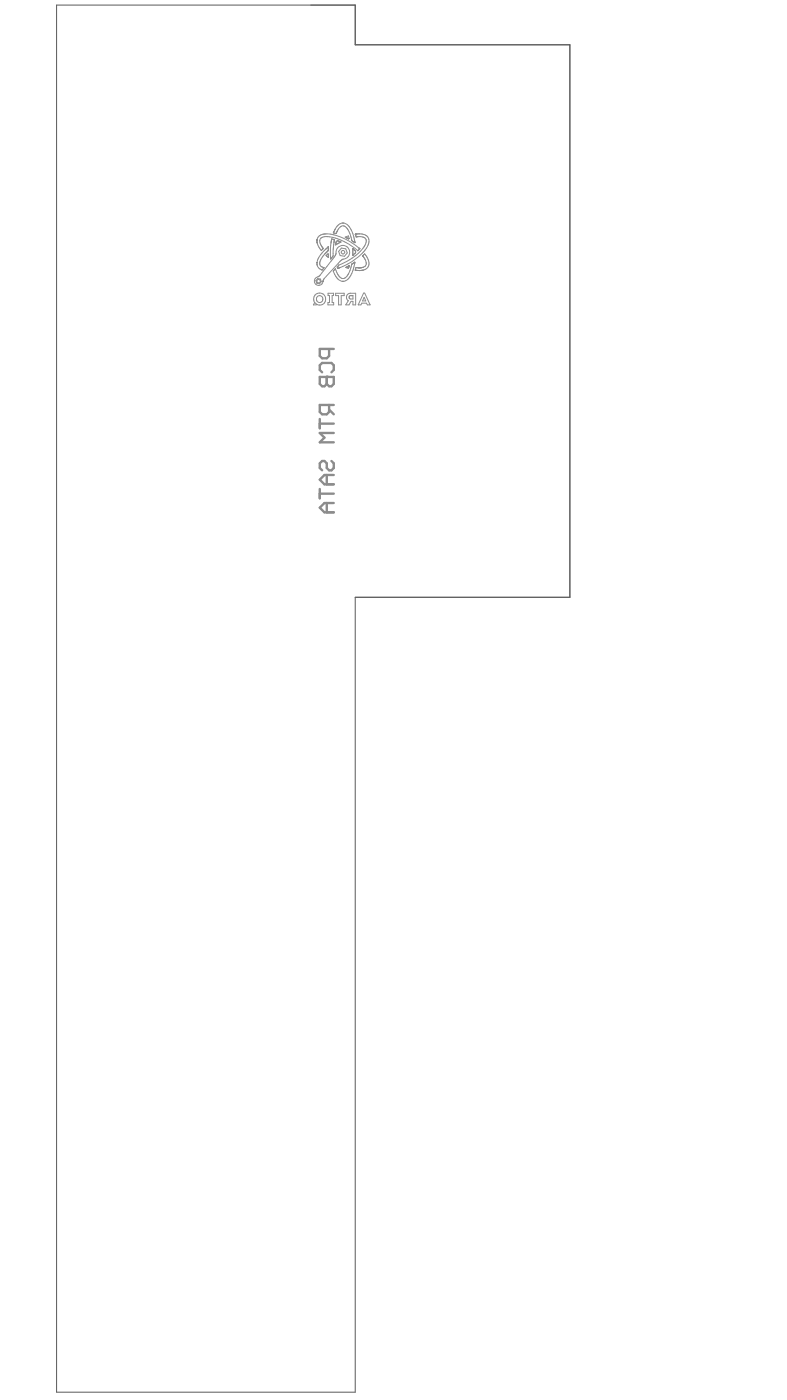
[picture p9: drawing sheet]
<svg xmlns="http://www.w3.org/2000/svg" width="280mm" height="499mm" viewBox="0 0 280 499" stroke-linecap="round" stroke-linejoin="round" font-family="sans-serif">
<path d="M20.1 1.8h106.3v14.2h76.4v196.8h-76.4v283.2h-106.3z" fill="none" stroke="#5a5a5a" stroke-width=".36"/>
<g fill="none" stroke="#8c8c8c" stroke-width=".36">
<path d="M121.8 79.5h.6M112.8 93.6h.1M112.8 93.6l.1 .8zM112.8 85.5l.1 1.2M112.8 85.5h.1M112.8 86.3l.1 .1M112.9 86.4h.1M113.1 99.3l.9 .1 .4 1-.7 .7-.9-.1-.4-1zM114.3 87.4l.7 1.2-.7 .6M114.4 96.1h.1M114.5 96.1l.1 .1M114.9 88.4h.1"/>
<path d="M115.4 95.3l-.7 .9M115.7 95.7l-1.8 2.4M115.9 83.3l-.2 .1M116.1 88.6l-.4 .4M116.1 90l-.6 .6M116.6 88.2l-.1 .1M116.6 88.2h.1M116.7 89.4l-.2 .2M116.8 88l-.2 .2M116.9 88l-.2 .1M116.9 88h.1M116.9 88l-.1 1.2"/>
<path d="M117.6 91.6l.1 .1M117.7 92.2v.1M118 85.5l-.2 1.1M118 85.4v.1M118.5 92.2l-.6 .8M119 85.6h.1M119 85.5h.1M119 85.5l-.4 3.4M119 85.4v.1M119.4 95.8l-.8 .8M119.4 81.4l-.6 1.3M119.5 86.7v.3"/>
<path d="M119.6 86.5v.1M119.6 86.2l-.1 .7M119.7 82.9v.1M120.2 95.6l-.1 .1M120.2 85.8l.7 .2M120.2 82l-.6 1.2-1-.2 .2-.4M120.3 95.6h-.1M120.3 95.6h.1M120.4 95.6h-.1M120.4 95.6h.1M120.5 94.5h.1M120.5 94.5l-.5 .6 .1 .6"/>
<path d="M120.5 94.5l-.4 1.2M120.6 95.5l-.2 .1M120.7 95.5h-.1M120.9 86l.1 .1M121 86.1l.3 .1M121.1 95.3l-.4 .2M121.1 86.1h.1M121.3 86.2h.1M121.3 86.2l-1.8 1.1v-.3M121.3 86.2l-1.8 .8M121.5 88.4l-1 1.2 .6 1.5 1.5 .2M123.3 84.7l.4 .2"/>
<path d="M123.4 84.8l.4 .2M123.8 85h.1M124 84l.2 1M124.1 95.3l-.1 .4M124.1 95.3h.1M124.2 94.7l-.8 .4M124.2 95.1h.1M124.2 95l-.1 .3M124.3 94.8l-.1 .2M125.2 94.2v.1M125.6 88.7h.1M125.6 88.7v2.2"/>
<path d="M125.6 90.9h.1M125.6 88.7l.1 .1M125.6 86l.7 .5M125.6 90.8v.1M125.7 90.8h-.1M125.7 90.8h.1M125.7 88.8h.1M125.7 90.7v.1M125.8 88.8l.5 .5M125.8 90.7h.1M125.8 90.7h-.1M125.9 89h.1"/>
<path d="M126.1 93.6l-.9 .5M126.1 93.5v.1M126.1 86.4h.2M126.2 93.5h-.1M126.2 85.6v.1M126.2 85.7v.1M126.2 94v.1M126.2 93.5h.1M126.2 85.8l.1 .4M126.2 93.9h.1M126.2 93.8v.3M126.2 85.9v.1"/>
<path d="M126.2 93.8h.1M126.3 93.6l-.1 .2M126.3 93.6h.1M126.3 86.2h.1M126.3 93.4h.1M126.3 86.2v.1M126.3 86.3h.1M126.3 93.4v.2M126.3 86.3v.1M126.3 86.4h.1M126.4 90.2l-.6 .5M126.4 96.3h.1"/>
<path d="M126.4 96.3h.2M126.5 96.3h.1M126.6 89.8v.1M126.6 89.8h.1M126.6 96.3h.1M126.6 96.3h.4M126.9 96.3l.2 .1M127.1 96.4h.2M127.1 96.4h.3M127.3 89.3h.1M127.7 88.4h.1M127.8 95.4l-1.1-.1-.3 1"/>
<path d="M127.8 88.4h.1M127.8 88.4l.2 .2M127.9 95.4h.1M127.9 88.5v.1M128 88.6l.1 .1M128 88.6h.1M128.1 88.7l-.7 .6M129.1 91.2h.1M129.1 91.2l.1 .1M129.2 91.2h.1M129.2 91.2v.1M129.2 91.3l.2 .2"/>
<path d="M129.3 91.4h.1M129.3 91.4v.1M129.4 91.5l.1 .3M112 107.8l.7 .6-.1 .2h-1zM114.9 100.3h.1M114.9 100.2v.1M114.9 100.2h.1M117.3 107.8h-.6v.8h2.1v-.8h-.6M117.3 105.3h-.5v-.8h1.9v.8h-.5M119.5 104.5h3M120.5 108.6h.9M121.8 100.2h.6"/>
<path d="M123.9 107.1l.1 .1M124.2 108.6l.8-1.2h.6v1.2h1M124.8 104.5h1.8M124.8 106.5h.8M128.8 108l-.3 .6h-1M129.6 105.9l-.6 1.3"/>
</g>
<circle cx="123.8" cy="85" r=".17" fill="#8c8c8c"/>
<g fill="none" stroke="#8c8c8c" stroke-width=".36">
<path d="M116.5 89.6l-.4 .4M116.5 88.3l-.4 .3M116.8 90.4l-.7 .7 .8 .6M117.7 91.7v.5M117.9 93l-2.2 2.7M118 85.2v.2M118 85.1v.1M118 85.1l1 .3M118.6 91.2l-.9 1.1M120.4 93.8l-5 5.4M121.5 88.4l1.6 .3 .5 1.4-1 1.2M123.1 84.6l1.2 .4"/>
<path d="M123.2 95.2l.9 .3M123.4 95.1l-.4 .2 1 .4M124 84l-1.2 .5 .5 .2M126.4 83.5l.3 .9 .7-.1M126.4 83.5l.5 .9M126.5 83.4l-.1 .1M126.6 83.4h-.1M126.8 83.4h.1M126.9 83.4h-.4M126.9 83.4h.1M127 84.4h.1M127 83.4h-.1"/>
<path d="M127.1 84.4h-.1M127.1 83.4h-.1M127.1 83.4h.1M127.6 83.3h-.2M127.9 83.3h.1M129.8 90.5l-.7 .6M117.3 105.3v2.5M118.2 105.3v2.5M119.5 104.5v.8h1v3.3M122.5 104.5v.8h-1.1v3.3M124 107.2l-.9 1.4h1.1M124.9 105.3h.7v1.2"/>
<path d="M125 105.3h-.2M125.4 105.3h.1M126.6 104.5v4.1M128.8 108h1.7l.2 .6h1l-1.9-4.2h-.4l-1.9 4.2M129.6 105.9l.6 1.3h-1.2"/>
</g>
<path d="M113.8 134.3h5v2.5l-.8 .8h-.9l-.8-.8v-2.5M114.6 132.6l-.8-.8v-1.6l.8-.9h3.4l.8 .9v1.6l-.8 .8M117.1 124.3v2.5l-.8 .9h-1.7l-.8-.9v-2.5h5" fill="none" stroke="#8c8c8c" stroke-width=".84"/>
<circle cx="116.3" cy="134.3" r=".42" fill="#8c8c8c"/>
<g fill="none" stroke="#8c8c8c" stroke-width=".84">
<path d="M113.8 134.3v2.5l.8 .8h.9l.8-.8v-2.5M113.8 149.3v3.3M113.8 150.9h5M117.1 144.3v2.5l-.8 .8h-1.7l-.8-.8v-2.5h5M117.1 146l1.7 1.6M118.8 154.3h-5l1.7 1.6-1.7 1.7h5M113.8 174.2v3.4M113.8 175.9h5M116.3 169.2v3.4M116.3 179.2v3.4M118 164.3l.8 .8v1.6l-.8 .9h-.9l-.8-.9v-1.6l-.8-.8h-.9l-.8 .8v1.6l.8 .9M118.8 169.2h-3.3l-1.7 1.7 1.7 1.7h3.3"/>
<path d="M118.8 179.2h-3.3l-1.7 1.7 1.7 1.7h3.3"/>
</g>
<g fill="none" stroke="#8c8c8c" stroke-width=".36">
<path d="M121.8 79.5l-1.3 .6-1.1 1.3M122.4 79.5a6.5 6.5 0 0 1 3.6 5.3l.2 .8M112.8 93.5v.1M112.8 85.5h.1M112.8 85.4v.1M112.9 94.4l.5 1 1.1 .7M112.9 86.7l1.4 2.5M113.9 98.1l-.5 .4a1.54 1.54 0 0 0-1.5 1.4 1.54 1.54 0 0 0 1.4 1.7 1.54 1.54 0 0 0 1.6-1.3M114.6 96.2h.1M115.4 99.2l-.5 1M115.5 90.6l-1.4 2.1a1.62 1.62 0 0 0-.2 1.7 1.62 1.62 0 0 0 1.5 .9M115.7 83.4l-.8 .1a2.47 2.47 0 0 0-2.1 1.9"/>
<path d="M115.7 89l-1.1 1.1a6.7 6.7 0 0 0-1.8 3.4M115.9 83.3h.4a19.2 19.2 0 0 1 11.4 5.1M116.5 84.3l4.2 1a23.1 23.1 0 0 1 6.6 4M116.5 84.3h-.2a1.89 1.89 0 0 0-2.3 .8 1.89 1.89 0 0 0 .3 2.3M116.8 90.4l.1 1.3M116.8 89.3h.1M116.8 89.2h.1M116.9 88h.1M117.8 86.6l-.2 5M118.5 92.2l.9-1.4a3 3 0 0 1 3.1-3.3 2.55 2.55 0 0 1 1.9 2.8 2.55 2.55 0 0 1-2.6 2.2l-1.4 1.3M118.6 88.9v2.3M118.6 96.6l.5 1.2a4.4 4.4 0 0 0 2.7 2.4"/>
<path d="M119 85.4h.1M120.2 85.8l-.6 .4M120.2 85.8h.1M120.2 82a1.92 1.92 0 0 1 1.9-1.5 1.92 1.92 0 0 1 1.9 1.6l1.2 3.5M123.9 85h.1M124 85.1h.1M124.1 85.1h.1M124.2 85h-.1M124.2 94.7h.1M124.2 85h.1M124.3 94.7h.1M124.3 94.8h.1"/>
<path d="M124.9 95.4l-1 2.4a1.93 1.93 0 0 1-2 1.4 1.93 1.93 0 0 1-1.8-1.6l-.7-1.8M125.2 94.3l-.3 1.1M125.2 94.2h.1M125.2 85.6h.1M125.2 85.6l.4 .4M126.2 94.1l-1.2 3.8a4 4 0 0 1-2.6 2.3M126.3 89.3l.3 .4M126.5 90.1l-.1 .1M126.6 90h-.1M126.6 90h.1M126.6 89.9h.1M126.6 89.9v.1"/>
<path d="M126.6 89.7v.1M127.1 96.4h.5M127.3 96.4h.3M127.4 83.3l-.3 .1M127.4 84.3h.4a1.86 1.86 0 0 1 2.1 .6 1.86 1.86 0 0 1 .2 2.1l-1.4 2-2.1 2.1-2.7 1.8-3.4 1.6M127.6 96.4h.3M127.6 95.4h.2M127.7 95.4h.2M127.8 95.4h.2M127.9 83.3h-.3M128 83.3l.8 .1a2.79 2.79 0 0 1 2.5 1.8 2.79 2.79 0 0 1-.8 3 19.8 19.8 0 0 1-9.4 7.1M129.2 95.2l-1.2 .2"/>
<path d="M129.3 96.2l-1.4 .2M129.5 91.8l.3 .4a1.79 1.79 0 0 1-.6 3M129.8 90.5l.6 .8a2.88 2.88 0 0 1-1.1 4.9M113.8 104.4a2.15 2.15 0 0 1 2 2.7 2.15 2.15 0 0 1-3.1 1.3M113.8 104.4a2.17 2.17 0 0 0-1.8 3.4M114.9 100.3h.1M114.9 100.2h.1M124.8 105.3a.61 .61 0 0 0-.5 .6 .61 .61 0 0 0 .5 .6M124.8 104.5a1.45 1.45 0 0 0-1.4 1 1.45 1.45 0 0 0 .5 1.6"/>
<circle cx="122.1" cy="89.9" r=".62"/>
<circle cx="113.4" cy="100.2" r=".62"/>
<circle cx="113.8" cy="106.6" r="1.18"/>
</g>
</svg>
